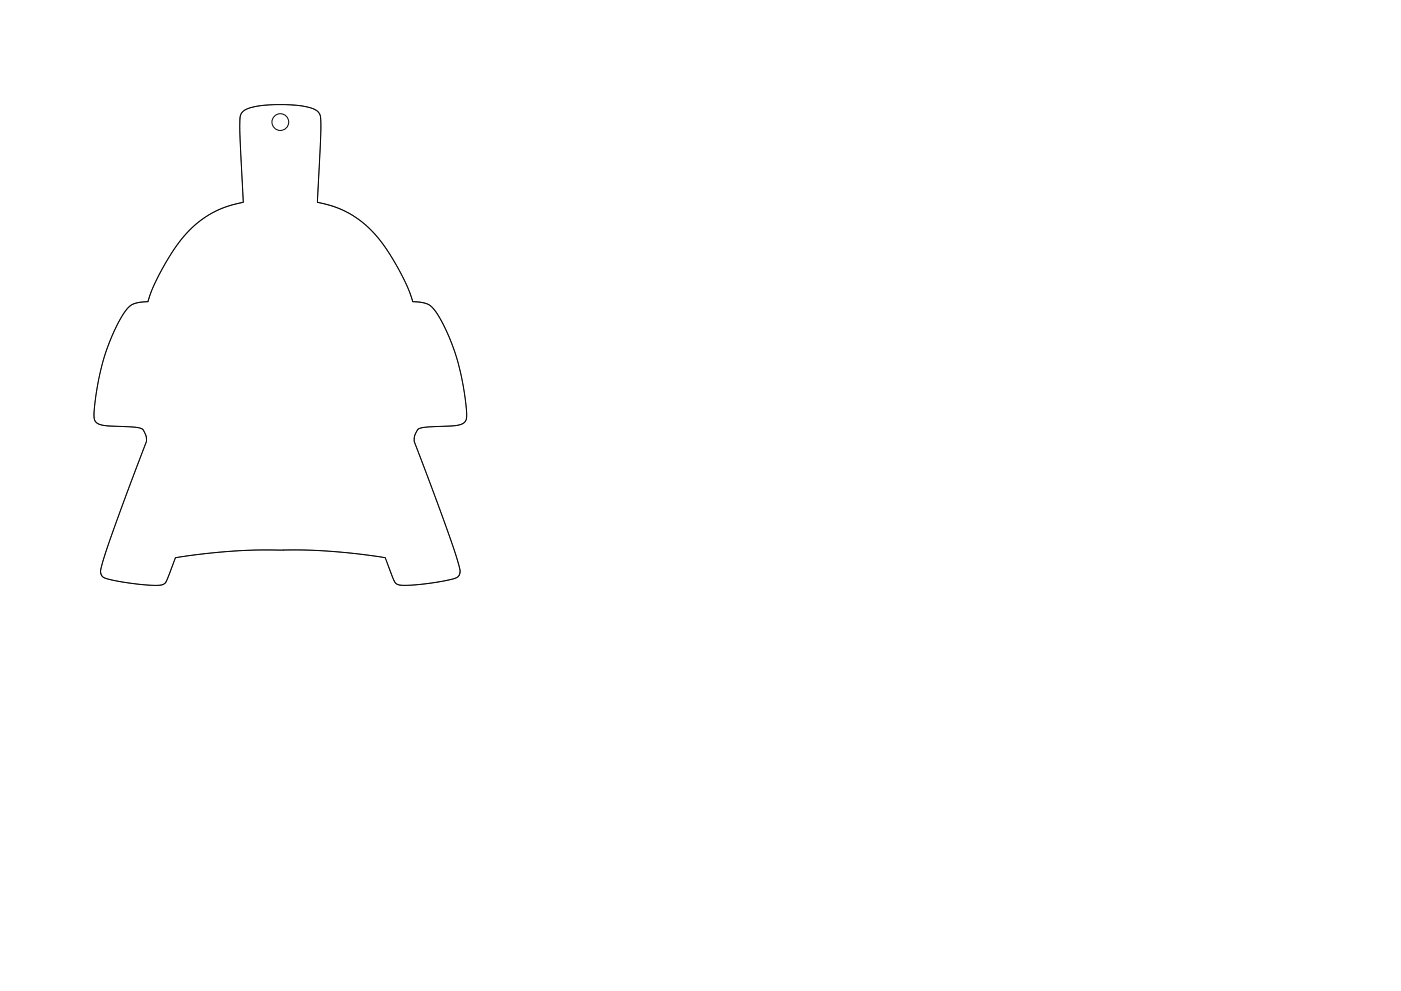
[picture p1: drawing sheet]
<svg xmlns="http://www.w3.org/2000/svg" width="297mm" height="210mm" viewBox="0 0 297 210" stroke-linecap="round" stroke-linejoin="round" font-family="sans-serif">
<g fill="none" stroke="#000" stroke-width=".21">
<path d="M51.4 23.7l.3-.2a15.3 15.3 0 0 1 7-1.3h1.8a14.6 14.6 0 0 1 6.6 1.3 2.09 2.09 0 0 1 .9 1.8v4l-.7 13.4v.2l.5 .1a22.5 22.5 0 0 1 15.2 11.6l1 1.5a33.9 33.9 0 0 1 3.5 7.9 5 5 0 0 1 4.7 1.9 44.5 44.5 0 0 1 6.7 22.9l-.1 .4a2.33 2.33 0 0 1-2.3 1.1 37.3 37.3 0 0 0-7.7 .7 3.5 3.5 0 0 0-1 2.7l8.3 22.3a18.8 18.8 0 0 1 1.4 5.6 1.54 1.54 0 0 1-1.4 1.2l-4.4 .9a29 29 0 0 1-7.4 .3 1.72 1.72 0 0 1-1-1.3l-1.6-4.4-8.9-1.1-8.9-.5h-9.1l-4.8 .2-6.3 .5-6.5 .9-1.5 3.9a2.18 2.18 0 0 1-2.7 2l-1.8-.1a39 39 0 0 1-9.3-1.6 1.7 1.7 0 0 1-.4-2.2l2.8-8.6 6.5-17.5a2.79 2.79 0 0 0-1-3.3l-1.8-.3-6.3-.4a1.82 1.82 0 0 1-1.8-2 45.8 45.8 0 0 1 6.8-22.3 4.5 4.5 0 0 1 4.2-1.9h.5v-.2a38.4 38.4 0 0 1 10.5-16.5 20.5 20.5 0 0 1 9.7-4.4l-.7-14.4a10.8 10.8 0 0 1 .2-4.3zM60.1 116.7h.1"/>
<circle cx="59.4" cy="25.9" r="1.78"/>
</g>
</svg>
